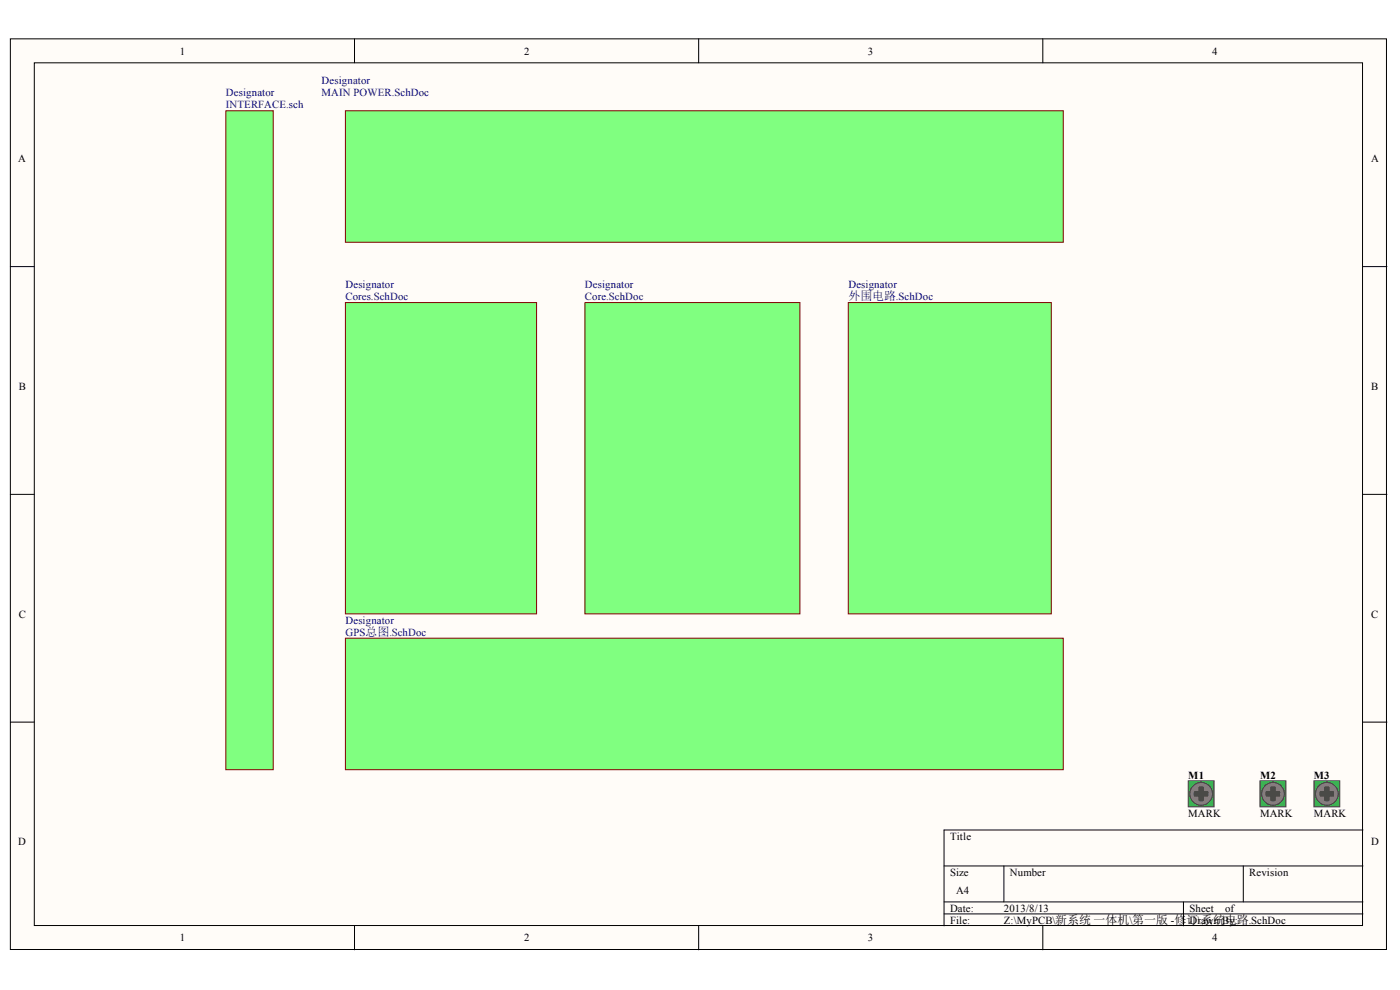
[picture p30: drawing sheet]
<svg xmlns="http://www.w3.org/2000/svg" width="296mm" height="209mm" viewBox="0 0 296 209" stroke-linecap="round" stroke-linejoin="round" font-family="sans-serif">
<defs><g id="words">
<text font-size="2.5" fill="#000080" x="179.4" y="63.4">外围电路.SchDoc</text>
<g font-size="2.3">
<text x="38" y="11.5">1</text>
<text x="110.8" y="11.5">2</text>
<text x="183.5" y="11.5">3</text>
<text x="256.3" y="11.5">4</text>
<text x="3.9" y="34.3">A</text>
<text x="289.9" y="34.3">A</text>
<text x="4" y="82.4">B</text>
<text x="289.9" y="82.4">B</text>
<text x="4" y="130.6">C</text>
<text x="289.9" y="130.6">C</text>
<text x="251.2" y="164.5">M1</text>
<text x="266.4" y="164.5">M2</text>
<text x="277.8" y="164.5">M3</text>
<text x="251.2" y="172.6">MARK</text>
<text x="266.4" y="172.6">MARK</text>
<text x="277.8" y="172.6">MARK</text>
<text x="3.9" y="178.7">D</text>
<text x="200.8" y="177.4">Title</text>
<text x="289.9" y="178.7">D</text>
<text x="200.8" y="185.1">Size</text>
<text x="213.5" y="185.1">Number</text>
<text x="264.1" y="185.1">Revision</text>
<text x="202.1" y="188.8">A4</text>
<text x="200.8" y="192.6">Date:</text>
<text x="200.8" y="195.2">File:</text>
<text x="212.2" y="192.6">2013/8/13</text>
<text x="212.2" y="195.2">Z:\MyPCB\新系统 一体机\第一版 -修订\系统电路.SchDoc</text>
<text x="251.5" y="192.6">Sheet</text>
<text x="251.5" y="195.2">Drawn By:</text>
<text x="259" y="192.6">of</text>
<text x="38" y="198.9">1</text>
<text x="110.8" y="198.9">2</text>
<text x="183.5" y="198.9">3</text>
<text x="256.3" y="198.9">4</text>
</g>
<g font-size="2.3" fill="#000080">
<text x="68" y="17.9">Designator</text>
<text x="47.8" y="20.4">Designator</text>
<text x="47.8" y="22.9">INTERFACE.sch</text>
<text x="68" y="20.4">MAIN POWER.SchDoc</text>
<text x="73" y="60.9">Designator</text>
<text x="73" y="63.4">Cores.SchDoc</text>
<text x="123.7" y="60.9">Designator</text>
<text x="123.7" y="63.4">Core.SchDoc</text>
<text x="179.4" y="60.9">Designator</text>
<text x="73" y="131.8">Designator</text>
<text x="73" y="134.4">GPS总图.SchDoc</text>
</g>
</g></defs>
<g fill="#fffcf8" stroke="#000" stroke-width=".21">
<path d="M2.2 8.2h290.9v192.4h-290.9z"/>
<path d="M7.3 13.3h280.8v182.3h-280.8z"/>
</g>
<g fill="none" stroke="#000" stroke-width=".21">
<path d="M74.9 8.2v5.1M147.7 8.2v5.1M220.5 8.2v5.1M2.2 56.3h5.1M288.2 56.3h5M2.2 104.5h5.1M288.2 104.5h5M2.2 152.6h5.1M288.2 152.6h5M288.2 175.4h-88.6v20.3M74.9 195.7v5M147.7 195.7v5"/>
<path d="M199.6 183h88.6M199.6 190.6h88.6M199.6 193.1h88.6M212.2 183v7.6M220.5 195.7v5M250.2 190.6v5.1M262.9 183v7.6"/>
</g>
<g fill="#80ff80" stroke="#800000" stroke-width=".21">
<path d="M123.7 63.9h45.4v65.8h-45.4z"/>
<path d="M73 23.4h151.8v27.8h-151.8z"/>
</g>
<path d="M251.2 165h5.5v5.5h-5.5z" fill="#3bb253" stroke="#443c3e" stroke-width=".21"/>
<g fill="none" stroke="#857a74" stroke-width="1.3">
<circle cx="253.9" cy="167.7" r="1.75"/>
<circle cx="253.9" cy="167.7" r=".56"/>
</g>
<g fill="#443c3e" stroke="#443c3e" stroke-width=".21">
<path d="M253.5 166h.9v3.5h-.9z"/>
<path d="M252.2 167.3h3.5v.9h-3.5z"/>
</g>
<circle cx="253.9" cy="167.7" r="1.96" fill="none" stroke="#857a74" stroke-width=".76"/>
<circle cx="253.9" cy="167.8" r="2.41" fill="none" stroke="#443c3e" stroke-width=".21"/>
<path d="M266.4 165h5.5v5.5h-5.5z" fill="#3bb253" stroke="#443c3e" stroke-width=".21"/>
<g fill="none" stroke="#857a74" stroke-width="1.3">
<circle cx="269.1" cy="167.7" r="1.75"/>
<circle cx="269.1" cy="167.7" r=".56"/>
</g>
<g fill="#443c3e" stroke="#443c3e" stroke-width=".21">
<path d="M268.7 166h.9v3.5h-.9z"/>
<path d="M267.4 167.3h3.5v.9h-3.5z"/>
</g>
<circle cx="269.1" cy="167.7" r="1.96" fill="none" stroke="#857a74" stroke-width=".76"/>
<circle cx="269.1" cy="167.8" r="2.41" fill="none" stroke="#443c3e" stroke-width=".21"/>
<path d="M277.8 165h5.5v5.5h-5.5z" fill="#3bb253" stroke="#443c3e" stroke-width=".21"/>
<g fill="none" stroke="#857a74" stroke-width="1.3">
<circle cx="280.5" cy="167.7" r=".57"/>
<circle cx="280.5" cy="167.7" r="1.75"/>
</g>
<g fill="#443c3e" stroke="#443c3e" stroke-width=".21">
<path d="M280.1 166h.9v3.5h-.9z"/>
<path d="M278.8 167.3h3.4v.9h-3.4z"/>
</g>
<circle cx="280.5" cy="167.7" r="1.96" fill="none" stroke="#857a74" stroke-width=".76"/>
<circle cx="280.5" cy="167.8" r="2.41" fill="none" stroke="#443c3e" stroke-width=".21"/>
<g fill="#80ff80" stroke="#800000" stroke-width=".21">
<path d="M73 63.9h40.4v65.8h-40.4z"/>
<path d="M179.3 63.9h43v65.8h-43z"/>
<path d="M73 134.9h151.8v27.7h-151.8z"/>
<path d="M47.7 23.4h10.1v139.2h-10.1z"/>
</g>
<use href="#words"/>
</svg>
